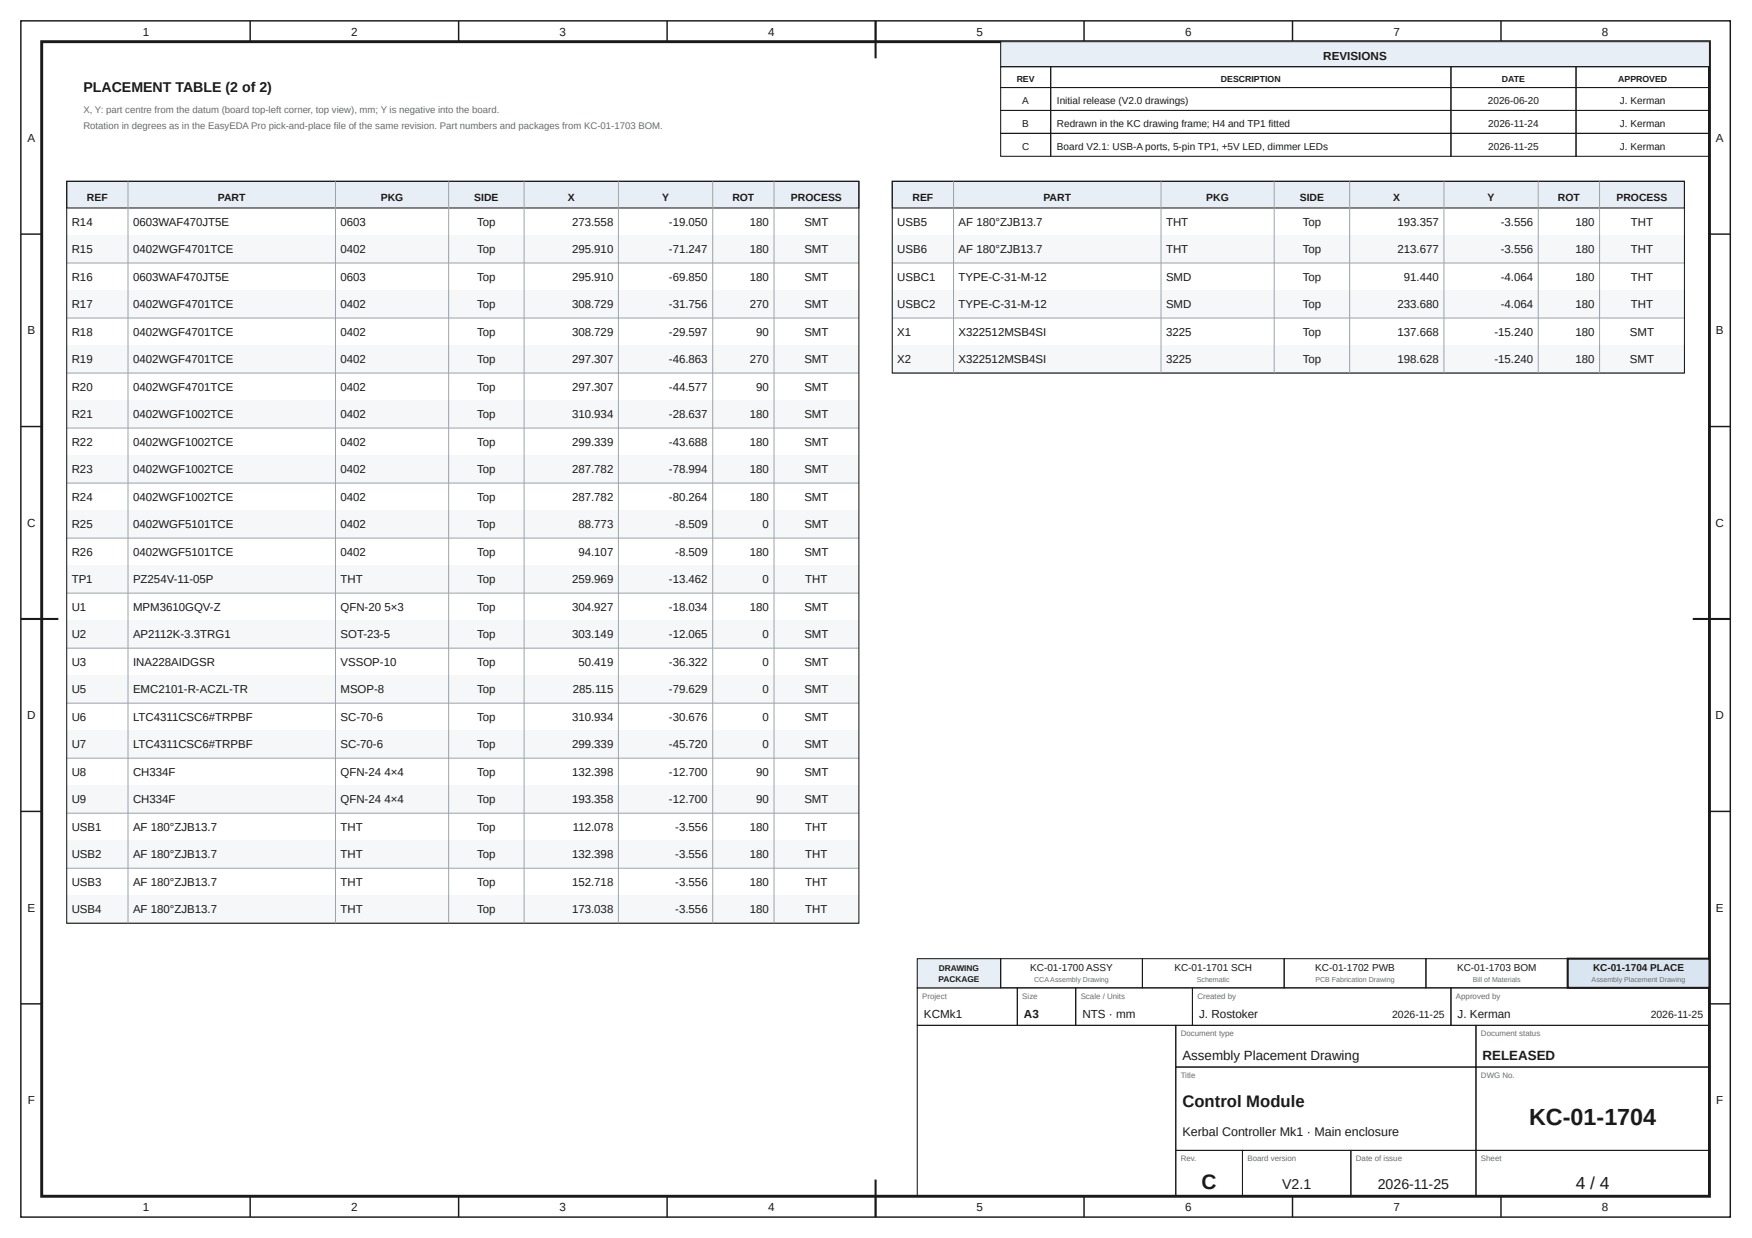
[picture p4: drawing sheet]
<svg xmlns="http://www.w3.org/2000/svg" width="420mm" height="297mm" viewBox="0 0 420 297" stroke-linecap="round" stroke-linejoin="round" font-family="sans-serif">
<defs><g id="words">
<text font-size="5.6" fill="#1a1a1a" x="366.7" y="270">KC-01-1704</text>
<text font-size="5" fill="#1a1a1a" x="288.2" y="285.2">C</text>
<text font-size="4.2" fill="#1a1a1a" x="377.9" y="285.2">4 / 4</text>
<text font-size="4" fill="#1a1a1a" x="283.6" y="265.5">Control Module</text>
<g font-size="3.4" fill="#1a1a1a">
<text x="20" y="22">PLACEMENT TABLE (2 of 2)</text>
<text x="307.5" y="285.2">V2.1</text>
<text x="330.4" y="285.2">2026-11-25</text>
</g>
<g font-size="3.2" fill="#1a1a1a">
<text x="283.6" y="254.2">Assembly Placement Drawing</text>
<text x="355.6" y="254.2">RELEASED</text>
</g>
<text font-size="3" fill="#1a1a1a" x="283.6" y="272.5">Kerbal Controller Mk1 · Main enclosure</text>
<g font-size="2.8" fill="#1a1a1a">
<text x="34.2" y="8.6">1</text>
<text x="84.2" y="8.6">2</text>
<text x="134.2" y="8.6">3</text>
<text x="184.2" y="8.6">4</text>
<text x="234.2" y="8.6">5</text>
<text x="284.2" y="8.6">6</text>
<text x="334.2" y="8.6">7</text>
<text x="384.2" y="8.6">8</text>
<text x="317.4" y="14.3">REVISIONS</text>
<text x="6.6" y="34.1">A</text>
<text x="411.6" y="34.1">A</text>
<text x="6.6" y="80.2">B</text>
<text x="411.6" y="80.2">B</text>
<text x="6.5" y="126.4">C</text>
<text x="411.5" y="126.4">C</text>
<text x="6.5" y="172.6">D</text>
<text x="411.5" y="172.6">D</text>
<text x="6.6" y="218.7">E</text>
<text x="411.6" y="218.7">E</text>
<text x="221.6" y="244.2">KCMk1</text>
<text x="245.6" y="244.2">A3</text>
<text x="259.6" y="244.2">NTS · mm</text>
<text x="287.6" y="244.2">J. Rostoker</text>
<text x="349.6" y="244.2">J. Kerman</text>
<text x="6.6" y="264.9">F</text>
<text x="411.6" y="264.9">F</text>
<text x="34.2" y="290.6">1</text>
<text x="84.2" y="290.6">2</text>
<text x="134.2" y="290.6">3</text>
<text x="184.2" y="290.6">4</text>
<text x="234.2" y="290.6">5</text>
<text x="284.2" y="290.6">6</text>
<text x="334.2" y="290.6">7</text>
<text x="384.2" y="290.6">8</text>
</g>
<g font-size="2.7" fill="#1a1a1a">
<text x="17.2" y="54.2">R14</text>
<text x="31.9" y="54.2">0603WAF470JT5E</text>
<text x="81.7" y="54.2">0603</text>
<text x="114.4" y="54.2">Top</text>
<text x="137.2" y="54.2">273.558</text>
<text x="160.4" y="54.2">-19.050</text>
<text x="179.9" y="54.2">180</text>
<text x="192.9" y="54.2">SMT</text>
<text x="215.2" y="54.2">USB5</text>
<text x="229.9" y="54.2">AF 180°ZJB13.7</text>
<text x="279.7" y="54.2">THT</text>
<text x="312.4" y="54.2">Top</text>
<text x="335.2" y="54.2">193.357</text>
<text x="359.9" y="54.2">-3.556</text>
<text x="377.9" y="54.2">180</text>
<text x="391.1" y="54.2">THT</text>
<text x="17.2" y="60.8">R15</text>
<text x="31.9" y="60.8">0402WGF4701TCE</text>
<text x="81.7" y="60.8">0402</text>
<text x="114.4" y="60.8">Top</text>
<text x="137.2" y="60.8">295.910</text>
<text x="160.4" y="60.8">-71.247</text>
<text x="179.9" y="60.8">180</text>
<text x="192.9" y="60.8">SMT</text>
<text x="215.2" y="60.8">USB6</text>
<text x="229.9" y="60.8">AF 180°ZJB13.7</text>
<text x="279.7" y="60.8">THT</text>
<text x="312.4" y="60.8">Top</text>
<text x="335.2" y="60.8">213.677</text>
<text x="359.9" y="60.8">-3.556</text>
<text x="377.9" y="60.8">180</text>
<text x="391.1" y="60.8">THT</text>
<text x="17.2" y="67.4">R16</text>
<text x="31.9" y="67.4">0603WAF470JT5E</text>
<text x="81.7" y="67.4">0603</text>
<text x="114.4" y="67.4">Top</text>
<text x="137.2" y="67.4">295.910</text>
<text x="160.4" y="67.4">-69.850</text>
<text x="179.9" y="67.4">180</text>
<text x="192.9" y="67.4">SMT</text>
<text x="215.2" y="67.4">USBC1</text>
<text x="229.9" y="67.4">TYPE-C-31-M-12</text>
<text x="279.7" y="67.4">SMD</text>
<text x="312.4" y="67.4">Top</text>
<text x="336.7" y="67.4">91.440</text>
<text x="359.9" y="67.4">-4.064</text>
<text x="377.9" y="67.4">180</text>
<text x="391.1" y="67.4">THT</text>
<text x="17.2" y="74">R17</text>
<text x="31.9" y="74">0402WGF4701TCE</text>
<text x="81.7" y="74">0402</text>
<text x="114.4" y="74">Top</text>
<text x="137.2" y="74">308.729</text>
<text x="160.4" y="74">-31.756</text>
<text x="179.9" y="74">270</text>
<text x="192.9" y="74">SMT</text>
<text x="215.2" y="74">USBC2</text>
<text x="229.9" y="74">TYPE-C-31-M-12</text>
<text x="279.7" y="74">SMD</text>
<text x="312.4" y="74">Top</text>
<text x="335.2" y="74">233.680</text>
<text x="359.9" y="74">-4.064</text>
<text x="377.9" y="74">180</text>
<text x="391.1" y="74">THT</text>
<text x="17.2" y="80.6">R18</text>
<text x="31.9" y="80.6">0402WGF4701TCE</text>
<text x="81.7" y="80.6">0402</text>
<text x="114.4" y="80.6">Top</text>
<text x="137.2" y="80.6">308.729</text>
<text x="160.4" y="80.6">-29.597</text>
<text x="181.4" y="80.6">90</text>
<text x="192.9" y="80.6">SMT</text>
<text x="215.2" y="80.6">X1</text>
<text x="229.9" y="80.6">X322512MSB4SI</text>
<text x="279.7" y="80.6">3225</text>
<text x="312.4" y="80.6">Top</text>
<text x="335.2" y="80.6">137.668</text>
<text x="358.4" y="80.6">-15.240</text>
<text x="377.9" y="80.6">180</text>
<text x="390.9" y="80.6">SMT</text>
<text x="17.2" y="87.2">R19</text>
<text x="31.9" y="87.2">0402WGF4701TCE</text>
<text x="81.7" y="87.2">0402</text>
<text x="114.4" y="87.2">Top</text>
<text x="137.2" y="87.2">297.307</text>
<text x="160.4" y="87.2">-46.863</text>
<text x="179.9" y="87.2">270</text>
<text x="192.9" y="87.2">SMT</text>
<text x="215.2" y="87.2">X2</text>
<text x="229.9" y="87.2">X322512MSB4SI</text>
<text x="279.7" y="87.2">3225</text>
<text x="312.4" y="87.2">Top</text>
<text x="335.2" y="87.2">198.628</text>
<text x="358.4" y="87.2">-15.240</text>
<text x="377.9" y="87.2">180</text>
<text x="390.9" y="87.2">SMT</text>
<text x="17.2" y="93.8">R20</text>
<text x="31.9" y="93.8">0402WGF4701TCE</text>
<text x="81.7" y="93.8">0402</text>
<text x="114.4" y="93.8">Top</text>
<text x="137.2" y="93.8">297.307</text>
<text x="160.4" y="93.8">-44.577</text>
<text x="181.4" y="93.8">90</text>
<text x="192.9" y="93.8">SMT</text>
<text x="17.2" y="100.4">R21</text>
<text x="31.9" y="100.4">0402WGF1002TCE</text>
<text x="81.7" y="100.4">0402</text>
<text x="114.4" y="100.4">Top</text>
<text x="137.2" y="100.4">310.934</text>
<text x="160.4" y="100.4">-28.637</text>
<text x="179.9" y="100.4">180</text>
<text x="192.9" y="100.4">SMT</text>
<text x="17.2" y="107">R22</text>
<text x="31.9" y="107">0402WGF1002TCE</text>
<text x="81.7" y="107">0402</text>
<text x="114.4" y="107">Top</text>
<text x="137.2" y="107">299.339</text>
<text x="160.4" y="107">-43.688</text>
<text x="179.9" y="107">180</text>
<text x="192.9" y="107">SMT</text>
<text x="17.2" y="113.6">R23</text>
<text x="31.9" y="113.6">0402WGF1002TCE</text>
<text x="81.7" y="113.6">0402</text>
<text x="114.4" y="113.6">Top</text>
<text x="137.2" y="113.6">287.782</text>
<text x="160.4" y="113.6">-78.994</text>
<text x="179.9" y="113.6">180</text>
<text x="192.9" y="113.6">SMT</text>
<text x="17.2" y="120.2">R24</text>
<text x="31.9" y="120.2">0402WGF1002TCE</text>
<text x="81.7" y="120.2">0402</text>
<text x="114.4" y="120.2">Top</text>
<text x="137.2" y="120.2">287.782</text>
<text x="160.4" y="120.2">-80.264</text>
<text x="179.9" y="120.2">180</text>
<text x="192.9" y="120.2">SMT</text>
<text x="17.2" y="126.8">R25</text>
<text x="31.9" y="126.8">0402WGF5101TCE</text>
<text x="81.7" y="126.8">0402</text>
<text x="114.4" y="126.8">Top</text>
<text x="138.7" y="126.8">88.773</text>
<text x="162" y="126.8">-8.509</text>
<text x="182.9" y="126.8">0</text>
<text x="192.9" y="126.8">SMT</text>
<text x="17.2" y="133.4">R26</text>
<text x="31.9" y="133.4">0402WGF5101TCE</text>
<text x="81.7" y="133.4">0402</text>
<text x="114.4" y="133.4">Top</text>
<text x="138.7" y="133.4">94.107</text>
<text x="162" y="133.4">-8.509</text>
<text x="179.9" y="133.4">180</text>
<text x="192.9" y="133.4">SMT</text>
<text x="17.2" y="140">TP1</text>
<text x="31.9" y="140">PZ254V-11-05P</text>
<text x="81.7" y="140">THT</text>
<text x="114.4" y="140">Top</text>
<text x="137.2" y="140">259.969</text>
<text x="160.4" y="140">-13.462</text>
<text x="182.9" y="140">0</text>
<text x="193.1" y="140">THT</text>
<text x="17.2" y="146.6">U1</text>
<text x="31.9" y="146.6">MPM3610GQV-Z</text>
<text x="81.7" y="146.6">QFN-20</text>
<text x="92.2" y="146.6">5×3</text>
<text x="114.4" y="146.6">Top</text>
<text x="137.2" y="146.6">304.927</text>
<text x="160.4" y="146.6">-18.034</text>
<text x="179.9" y="146.6">180</text>
<text x="192.9" y="146.6">SMT</text>
<text x="17.2" y="153.2">U2</text>
<text x="31.9" y="153.2">AP2112K-3.3TRG1</text>
<text x="81.7" y="153.2">SOT-23-5</text>
<text x="114.4" y="153.2">Top</text>
<text x="137.2" y="153.2">303.149</text>
<text x="160.4" y="153.2">-12.065</text>
<text x="182.9" y="153.2">0</text>
<text x="192.9" y="153.2">SMT</text>
<text x="17.2" y="159.8">U3</text>
<text x="31.9" y="159.8">INA228AIDGSR</text>
<text x="81.7" y="159.8">VSSOP-10</text>
<text x="114.4" y="159.8">Top</text>
<text x="138.7" y="159.8">50.419</text>
<text x="160.4" y="159.8">-36.322</text>
<text x="182.9" y="159.8">0</text>
<text x="192.9" y="159.8">SMT</text>
<text x="17.2" y="166.4">U5</text>
<text x="31.9" y="166.4">EMC2101-R-ACZL-TR</text>
<text x="81.7" y="166.4">MSOP-8</text>
<text x="114.4" y="166.4">Top</text>
<text x="137.4" y="166.4">285.115</text>
<text x="160.4" y="166.4">-79.629</text>
<text x="182.9" y="166.4">0</text>
<text x="192.9" y="166.4">SMT</text>
<text x="17.2" y="173">U6</text>
<text x="31.9" y="173">LTC4311CSC6#TRPBF</text>
<text x="81.7" y="173">SC-70-6</text>
<text x="114.4" y="173">Top</text>
<text x="137.2" y="173">310.934</text>
<text x="160.4" y="173">-30.676</text>
<text x="182.9" y="173">0</text>
<text x="192.9" y="173">SMT</text>
<text x="17.2" y="179.6">U7</text>
<text x="31.9" y="179.6">LTC4311CSC6#TRPBF</text>
<text x="81.7" y="179.6">SC-70-6</text>
<text x="114.4" y="179.6">Top</text>
<text x="137.2" y="179.6">299.339</text>
<text x="160.4" y="179.6">-45.720</text>
<text x="182.9" y="179.6">0</text>
<text x="192.9" y="179.6">SMT</text>
<text x="17.2" y="186.2">U8</text>
<text x="31.9" y="186.2">CH334F</text>
<text x="81.7" y="186.2">QFN-24</text>
<text x="92.2" y="186.2">4×4</text>
<text x="114.4" y="186.2">Top</text>
<text x="137.2" y="186.2">132.398</text>
<text x="160.4" y="186.2">-12.700</text>
<text x="181.4" y="186.2">90</text>
<text x="192.9" y="186.2">SMT</text>
<text x="17.2" y="192.8">U9</text>
<text x="31.9" y="192.8">CH334F</text>
<text x="81.7" y="192.8">QFN-24</text>
<text x="92.2" y="192.8">4×4</text>
<text x="114.4" y="192.8">Top</text>
<text x="137.2" y="192.8">193.358</text>
<text x="160.4" y="192.8">-12.700</text>
<text x="181.4" y="192.8">90</text>
<text x="192.9" y="192.8">SMT</text>
<text x="17.2" y="199.4">USB1</text>
<text x="31.9" y="199.4">AF 180°ZJB13.7</text>
<text x="81.7" y="199.4">THT</text>
<text x="114.4" y="199.4">Top</text>
<text x="137.4" y="199.4">112.078</text>
<text x="162" y="199.4">-3.556</text>
<text x="179.9" y="199.4">180</text>
<text x="193.1" y="199.4">THT</text>
<text x="17.2" y="206">USB2</text>
<text x="31.9" y="206">AF 180°ZJB13.7</text>
<text x="81.7" y="206">THT</text>
<text x="114.4" y="206">Top</text>
<text x="137.2" y="206">132.398</text>
<text x="162" y="206">-3.556</text>
<text x="179.9" y="206">180</text>
<text x="193.1" y="206">THT</text>
<text x="17.2" y="212.6">USB3</text>
<text x="31.9" y="212.6">AF 180°ZJB13.7</text>
<text x="81.7" y="212.6">THT</text>
<text x="114.4" y="212.6">Top</text>
<text x="137.2" y="212.6">152.718</text>
<text x="162" y="212.6">-3.556</text>
<text x="179.9" y="212.6">180</text>
<text x="193.1" y="212.6">THT</text>
<text x="17.2" y="219.2">USB4</text>
<text x="31.9" y="219.2">AF 180°ZJB13.7</text>
<text x="81.7" y="219.2">THT</text>
<text x="114.4" y="219.2">Top</text>
<text x="137.2" y="219.2">173.038</text>
<text x="162" y="219.2">-3.556</text>
<text x="179.9" y="219.2">180</text>
<text x="193.1" y="219.2">THT</text>
</g>
<g font-size="2.5" fill="#1a1a1a">
<text x="20.9" y="48.3">REF</text>
<text x="52.3" y="48.3">PART</text>
<text x="91.3" y="48.3">PKG</text>
<text x="113.7" y="48.3">SIDE</text>
<text x="136.2" y="48.3">X</text>
<text x="158.8" y="48.3">Y</text>
<text x="175.7" y="48.3">ROT</text>
<text x="189.7" y="48.3">PROCESS</text>
<text x="218.9" y="48.3">REF</text>
<text x="250.3" y="48.3">PART</text>
<text x="289.3" y="48.3">PKG</text>
<text x="311.7" y="48.3">SIDE</text>
<text x="334.2" y="48.3">X</text>
<text x="356.8" y="48.3">Y</text>
<text x="373.7" y="48.3">ROT</text>
<text x="387.7" y="48.3">PROCESS</text>
<text x="333.9" y="244.2">2026-11-25</text>
<text x="395.9" y="244.2">2026-11-25</text>
</g>
<g font-size="2.4" fill="#1a1a1a">
<text x="245.2" y="24.9">A</text>
<text x="253.5" y="24.9">Initial release (V2.0 drawings)</text>
<text x="356.9" y="24.9">2026-06-20</text>
<text x="388.5" y="24.9">J. Kerman</text>
<text x="245.1" y="35.9">C</text>
<text x="245.2" y="30.4">B</text>
<text x="253.5" y="30.4">Redrawn in the KC drawing frame; H4 and TP1 fitted</text>
<text x="253.5" y="35.9">Board V2.1: USB-A ports, 5-pin TP1, +5V LED, dimmer LEDs</text>
<text x="357" y="30.4">2026-11-24</text>
<text x="357" y="35.9">2026-11-25</text>
<text x="388.5" y="30.4">J. Kerman</text>
<text x="388.5" y="35.9">J. Kerman</text>
<text x="247.1" y="233">KC-01-1700 ASSY</text>
<text x="281.7" y="233">KC-01-1701 SCH</text>
<text x="315.5" y="233">KC-01-1702 PWB</text>
<text x="349.5" y="233">KC-01-1703 BOM</text>
<text x="382.1" y="233">KC-01-1704 PLACE</text>
</g>
<g font-size="2.3" fill="#6b6b6b">
<text x="20" y="27">X, Y: part centre from the datum (board top-left corner, top view), mm; Y is negative into the board.</text>
<text x="20" y="31">Rotation in degrees as in the EasyEDA Pro pick-and-place file of the same revision. Part numbers and packages from KC-01-1703 BOM.</text>
</g>
<g font-size="2.1" fill="#1a1a1a">
<text x="243.8" y="19.6">REV</text>
<text x="292.8" y="19.6">DESCRIPTION</text>
<text x="360.2" y="19.6">DATE</text>
<text x="388.1" y="19.6">APPROVED</text>
</g>
<g font-size="2" fill="#1a1a1a">
<text x="225.2" y="233">DRAWING</text>
<text x="225.1" y="235.6">PACKAGE</text>
</g>
<g font-size="1.9" fill="#6b6b6b">
<text x="221.2" y="239.6">Project</text>
<text x="245.2" y="239.6">Size</text>
<text x="259.2" y="239.6">Scale / Units</text>
<text x="287.2" y="239.6">Created by</text>
<text x="349.2" y="239.6">Approved by</text>
<text x="283.2" y="248.6">Document type</text>
<text x="355.2" y="248.6">Document status</text>
<text x="283.2" y="258.6">Title</text>
<text x="355.2" y="258.6">DWG No.</text>
<text x="283.2" y="278.6">Rev.</text>
<text x="299.2" y="278.6">Board version</text>
<text x="325.2" y="278.6">Date of issue</text>
<text x="355.2" y="278.6">Sheet</text>
</g>
<g font-size="1.7" fill="#6b6b6b">
<text x="248" y="235.7">CCAAssembly Drawing</text>
<text x="287" y="235.7">Schematic</text>
<text x="315.5" y="235.7">PCB Fabrication Drawing</text>
<text x="353.2" y="235.7">Bill of Materials</text>
<text x="381.7" y="235.7">Assembly Placement Drawing</text>
</g>
</g></defs>
<g fill="none" stroke="#1a1a1a" stroke-width=".35">
<path d="M5 5h410v287h-410zM60 5v5M110 5v5M160 5v5M210 5v5M260 5v5M310 5v5M360 5v5M5 56.2h5M410 56.2h5M5 102.3h5M410 102.3h5"/>
<path d="M5 148.5h5M410 148.5h5M5 194.7h5M410 194.7h5M5 240.8h5M410 240.8h5M60 287v5M110 287v5M160 287v5M210 287v5M260 287v5M310 287v5"/>
<path d="M360 287v5"/>
</g>
<path d="M10 10h400v277h-400z" fill="none" stroke="#1a1a1a" stroke-width=".7" stroke-linecap="butt"/>
<path d="M210 5v9M5 148.5h9M406 148.5h9M210 283v9" fill="none" stroke="#1a1a1a" stroke-width=".5"/>
<path d="M240 10h170v6h-170z" fill="#e8eef5"/>
<g fill="none" stroke="#1a1a1a" stroke-width=".25">
<path d="M240 10h170v6h-170zM240 16h12v5h-12zM252 16h96v5h-96zM348 16h30v5h-30zM378 16h32v5h-32zM240 21h12v5.5h-12zM240 26.5h12v5.5h-12zM240 32h12v5.5h-12zM252 21h96v5.5h-96zM252 26.5h96v5.5h-96zM252 32h96v5.5h-96zM348 21h30v5.5h-30z"/>
<path d="M348 26.5h30v5.5h-30zM348 32h30v5.5h-30zM378 21h32v5.5h-32zM378 26.5h32v5.5h-32zM378 32h32v5.5h-32zM220 237h24v9h-24zM244 237h14v9h-14zM258 237h28v9h-28zM286 237h62v9h-62zM348 237h62v9h-62zM220 246h62v41h-62zM282 246h72v10h-72z"/>
<path d="M282 256h72v20h-72zM354 246h56v10h-56zM354 256h56v20h-56zM282 276h16v11h-16zM298 276h26v11h-26zM324 276h30v11h-30zM354 276h56v11h-56z"/>
</g>
<path d="M220 230h20v7h-20z" fill="#e8eef5"/>
<path d="M220 230h20v7h-20zM240 230h34v7h-34zM274 230h34v7h-34zM308 230h34v7h-34zM342 230h34v7h-34z" fill="none" stroke="#1a1a1a" stroke-width=".25"/>
<path d="M376 230h34v7h-34z" fill="#d9e6f2"/>
<path d="M376 230h34v7h-34z" fill="none" stroke="#1a1a1a" stroke-width=".5"/>
<path d="M16 43.5h190v6.4h-190z" fill="#e8eef5"/>
<path d="M16 43.5h190v6.4h-190z" fill="none" stroke="#1a1a1a" stroke-width=".25"/>
<path d="M16 56.5h190" fill="none" stroke="#9aa3ad" stroke-width=".24"/>
<path d="M16 56.5h190v6.6h-190z" fill="#f5f7f9"/>
<path d="M16 63.1h190M16 69.7h190" fill="none" stroke="#9aa3ad" stroke-width=".24"/>
<path d="M16 69.7h190v6.6h-190z" fill="#f5f7f9"/>
<path d="M16 76.3h190M16 82.9h190" fill="none" stroke="#9aa3ad" stroke-width=".24"/>
<path d="M16 82.9h190v6.6h-190z" fill="#f5f7f9"/>
<path d="M16 89.5h190M16 96.1h190" fill="none" stroke="#9aa3ad" stroke-width=".24"/>
<path d="M16 96.1h190v6.6h-190z" fill="#f5f7f9"/>
<path d="M16 102.7h190M16 109.3h190" fill="none" stroke="#9aa3ad" stroke-width=".24"/>
<path d="M16 109.3h190v6.6h-190z" fill="#f5f7f9"/>
<path d="M16 115.9h190M16 122.5h190" fill="none" stroke="#9aa3ad" stroke-width=".24"/>
<path d="M16 122.5h190v6.6h-190z" fill="#f5f7f9"/>
<path d="M16 129.1h190M16 135.7h190" fill="none" stroke="#9aa3ad" stroke-width=".24"/>
<path d="M16 135.7h190v6.6h-190z" fill="#f5f7f9"/>
<path d="M16 142.3h190M16 148.9h190" fill="none" stroke="#9aa3ad" stroke-width=".24"/>
<path d="M16 148.9h190v6.6h-190z" fill="#f5f7f9"/>
<path d="M16 155.5h190M16 162.1h190" fill="none" stroke="#9aa3ad" stroke-width=".24"/>
<path d="M16 162.1h190v6.6h-190z" fill="#f5f7f9"/>
<path d="M16 168.7h190M16 175.3h190" fill="none" stroke="#9aa3ad" stroke-width=".24"/>
<path d="M16 175.3h190v6.6h-190z" fill="#f5f7f9"/>
<path d="M16 181.9h190M16 188.5h190" fill="none" stroke="#9aa3ad" stroke-width=".24"/>
<path d="M16 188.5h190v6.6h-190z" fill="#f5f7f9"/>
<path d="M16 195.1h190M16 201.7h190" fill="none" stroke="#9aa3ad" stroke-width=".24"/>
<path d="M16 201.7h190v6.6h-190z" fill="#f5f7f9"/>
<path d="M16 208.3h190M16 214.9h190" fill="none" stroke="#9aa3ad" stroke-width=".24"/>
<path d="M16 214.9h190v6.6h-190z" fill="#f5f7f9"/>
<path d="M30.7 43.5v178M80.5 43.5v178M107.6 43.5v178M125.7 43.5v178M148.3 43.5v178M170.9 43.5v178M185.6 43.5v178M16 221.5h190" fill="none" stroke="#9aa3ad" stroke-width=".24"/>
<path d="M16 43.5h190v178h-190z" fill="none" stroke="#1a1a1a" stroke-width=".25"/>
<path d="M214 43.5h190v6.4h-190z" fill="#e8eef5"/>
<path d="M214 43.5h190v6.4h-190z" fill="none" stroke="#1a1a1a" stroke-width=".25"/>
<path d="M214 56.5h190" fill="none" stroke="#9aa3ad" stroke-width=".24"/>
<path d="M214 56.5h190v6.6h-190z" fill="#f5f7f9"/>
<path d="M214 63.1h190M214 69.7h190" fill="none" stroke="#9aa3ad" stroke-width=".24"/>
<path d="M214 69.7h190v6.6h-190z" fill="#f5f7f9"/>
<path d="M214 76.3h190M214 82.9h190" fill="none" stroke="#9aa3ad" stroke-width=".24"/>
<path d="M214 82.9h190v6.6h-190z" fill="#f5f7f9"/>
<path d="M228.7 43.5v46M278.5 43.5v46M305.6 43.5v46M323.7 43.5v46M346.3 43.5v46M368.9 43.5v46M383.6 43.5v46M214 89.5h190" fill="none" stroke="#9aa3ad" stroke-width=".24"/>
<path d="M214 43.5h190v46h-190z" fill="none" stroke="#1a1a1a" stroke-width=".25"/>
<use href="#words"/>
</svg>
